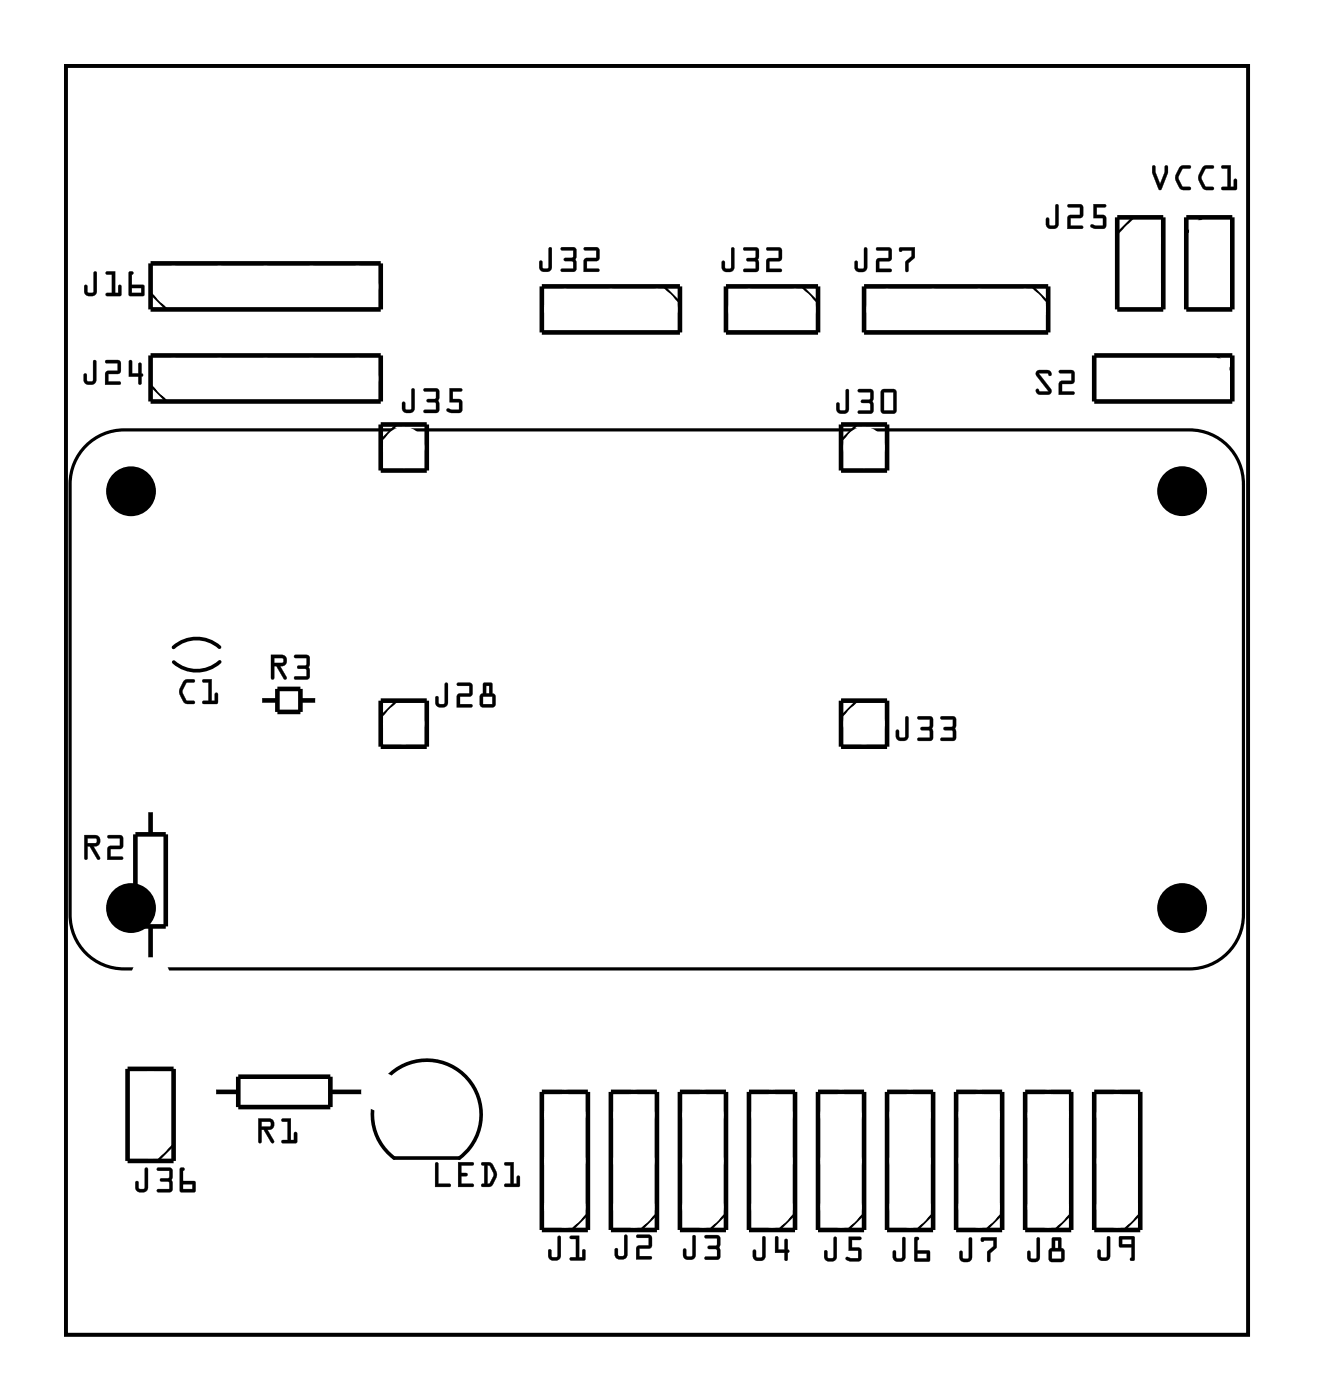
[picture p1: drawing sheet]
<svg xmlns="http://www.w3.org/2000/svg" width="73mm" height="77mm" viewBox="0 0 73 77" stroke-linecap="round" stroke-linejoin="round" font-family="sans-serif">
<path d="M3.6 3.6h65.3v70.1h-65.3zM12.1 35.7a1.91 1.91 0 0 0-2.5 0M12.1 36.5a1.91 1.91 0 0 1-2.5 0M21.6 59.2a3 3 0 0 1 4.3 .4 3 3 0 0 1-.6 4.3h-3.6a3 3 0 0 1-.1-4.7z" fill="none" stroke="#000" stroke-width=".2"/>
<g fill="#000">
<path d="M3.6 3.6h65.3v70.1h-65.3zM3.6 3.6v70.1h65.3v-70.1z"/>
<path d="M5.2 15l.2 .1v1a.37 .37 0 0 1-.4 .3 .37 .37 0 0 1-.4-.3v-.3a.1 .1 0 0 1 .1-.1 .1 .1 0 0 1 .1 .1l.1 .3h.2zM5.2 15v1.1h-.4l-.1-.4v.1v.3a.35 .35 0 0 0 .3 .2 .35 .35 0 0 0 .3-.2v-1zM5.8 15h.6v1.2h.1v-.4a.1 .1 0 0 1 .1-.1 .1 .1 0 0 1 .1 .1v.5h-.8a.1 .1 0 0 1-.1 0 .1 .1 0 0 1 .1-.1h.3v-1h-.3zM5.9 15v.1h.3v1.1h-.3l-.1 .1h.8v-.6l-.1 .1v.4h-.2l.1-1.2zM7.1 15h.2a.09 .09 0 0 1 .1 .1 .09 .09 0 0 1-.1 .1v.5l.7 .1-.1 .5h-.8zM7.1 15v1.3h.8l.1-.5-.7-.1v-.6h.1zM7.3 15.9v.3h.5v-.3zM7.3 15.9h.5v.3h-.5z"/>
<path d="M5.2 15l.1 .1v1a.36 .36 0 0 1-.3 .2 .36 .36 0 0 1-.4-.2l.1-.3v-.1l.1 .1v.3h.4zM5.9 15h.5v1.2h.1v-.4l.1-.1v.6h-.8l.1-.1h.3v-1l-.3-.1zM7.1 15h.3l-.1 .2v.5l.7 .1-.1 .5h-.8zM7.3 15.9v.3h.5v-.3z"/>
<path d="M30.3 13.7h.2v1a.37 .37 0 0 1-.4 .3 .37 .37 0 0 1-.4-.3v-.2a.1 .1 0 0 1 .1-.1 .1 .1 0 0 1 .1 .1l.1 .3h.2zM30.3 13.7v1.1h-.3l-.2-.4v.3a.35 .35 0 0 0 .3 .3 .35 .35 0 0 0 .3-.3v-1zM31 13.7l.6-.1 .2 .2-.1 .5 .1 .6-.2 .1h-.6a.1 .1 0 0 1-.1-.1 .1 .1 0 0 1 .1-.1h.6v-.4h-.4a.1 .1 0 0 1-.1-.1 .1 .1 0 0 1 .1-.1h.4v-.4h-.6zM31 13.7v.1h.6v.4h-.4l-.1 .1 .1 .1h.4v.4h-.6v.1l.7 .1 .1-.2-.1-.5 .1-.5-.2-.2zM32.2 13.7l.7-.1 .2 .1-.1 .7h-.6v.4h.6a.1 .1 0 0 1 .1 .1 .1 .1 0 0 1-.1 .1h-.8l.1-.7 .6-.1v-.4h-.6zM32.2 13.7l.1 .1h.6v.4l-.6 .1-.1 .7h.8v-.2h-.6v-.4h.6l.1-.6-.2-.2z"/>
<path d="M30.3 13.7h.2v1a.36 .36 0 0 1-.4 .3 .36 .36 0 0 1-.3-.3v-.3h.1l.1 .4h.3zM31 13.7l.6-.1 .2 .1-.1 .6 .1 .5-.1 .2-.8-.1 .1-.1h.6v-.4h-.4l-.1-.1 .1-.1h.4v-.4h-.6zM32.2 13.7l.7-.1 .2 .1-.1 .7h-.6v.4h.6v.2h-.8l.1-.7 .6-.1v-.4h-.6z"/>
<path d="M40.4 13.7h.1v1a.37 .37 0 0 1-.3 .3 .37 .37 0 0 1-.4-.3v-.2a.1 .1 0 0 1 .1-.1 .1 .1 0 0 1 .1 .1v.3h.3zM40.4 13.7l-.1 1.1h-.3l-.1-.4h-.1v.3a.35 .35 0 0 0 .4 .3 .35 .35 0 0 0 .3-.3v-1zM41 13.7l.7-.1 .2 .2-.1 .5 .1 .6-.2 .1h-.6a.1 .1 0 0 1-.1-.1 .1 .1 0 0 1 .1-.1h.6v-.4h-.4a.1 .1 0 0 1-.1-.1 .1 .1 0 0 1 .1-.1h.4v-.4h-.6zM41 13.7l.1 .1h.6v.4l-.5 .1v.1h.5v.4h-.6l-.1 .2h.8l.1-.2-.1-.5 .1-.5-.2-.1zM42.3 13.7l.7-.1 .1 .2v.6h-.6v.4h.6a.1 .1 0 0 1 .1 .1 .1 .1 0 0 1-.1 .1h-.8v-.7l.7-.1v-.4h-.7zM42.3 13.7v.1h.7v.5h-.7v.7h.8v-.2h-.7v-.4h.7v-.6l-.1-.1z"/>
<path d="M40.4 13.7h.1v1a.36 .36 0 0 1-.3 .3 .36 .36 0 0 1-.4-.3v-.3h.1h.1v.4h.3zM41 13.7l.7-.1 .2 .2-.1 .5 .1 .5-.1 .2h-.8l.1-.2h.6v-.4h-.5v-.1v-.1h.5v-.4h-.6zM42.3 13.7l.7-.1 .1 .2v.6h-.6v.4h.6v.2h-.8v-.7l.7-.1v-.4h-.7z"/>
<path d="M47.7 13.7h.2v1a.37 .37 0 0 1-.4 .3 .37 .37 0 0 1-.4-.3v-.2a.1 .1 0 0 1 .1-.1 .1 .1 0 0 1 .1 .1l.1 .3h.2zM47.7 13.7v1.1h-.3l-.2-.4v.3a.35 .35 0 0 0 .3 .3 .35 .35 0 0 0 .3-.3v-1zM48.4 13.7l.6-.1 .2 .2v.6h-.7v.4h.6a.1 .1 0 0 1 .1 .1 .1 .1 0 0 1-.1 .1h-.8l.1-.7 .6-.1v-.4h-.6zM48.4 13.7v.1h.6v.5h-.6l-.1 .7h.9v-.2h-.7v-.4h.7v-.6l-.2-.1zM49.6 13.7l.9-.1v.6l-.4 .3v.4a.1 .1 0 0 1-.1 .1 .1 .1 0 0 1-.1-.1l.1-.5 .3-.3v-.3h-.5l-.1 .1zM49.6 13.7l.1 .2 .6-.1v.3l-.3 .4v.5h.1v-.5l.4-.3v-.6z"/>
<path d="M47.7 13.7h.2v1a.36 .36 0 0 1-.4 .3 .36 .36 0 0 1-.3-.3v-.3h.1l.1 .4h.3zM48.4 13.7l.6-.1 .2 .2v.6h-.7v.4h.7v.2h-.9l.1-.7 .6-.1v-.4h-.6zM49.6 13.7l.9-.1v.6l-.4 .3v.5h-.1v-.5l.3-.4v-.3l-.6 .1z"/>
<path d="M58.3 11.3l.1 .1v1a.37 .37 0 0 1-.3 .2 .37 .37 0 0 1-.4-.2v-.3a.1 .1 0 0 1 .1-.1 .1 .1 0 0 1 .1 .1v.3h.3zM58.3 11.3l-.1 1.1h-.3l-.1-.4-.1 .1v.3a.35 .35 0 0 0 .4 .2 .35 .35 0 0 0 .3-.2v-1zM58.9 11.3h.7l.2 .1-.1 .6h-.6v.5l.6-.1a.1 .1 0 0 1 .1 .1 .1 .1 0 0 1-.1 .1h-.8v-.7h.7v-.5h-.7zM58.9 11.3l.1 .1h.6v.5h-.6l-.1 .7h.8v-.1h-.6v-.5h.6v-.6l-.1-.1zM60.3 11.3h.6a.1 .1 0 0 1 .1 .1 .1 .1 0 0 1-.1 .1l-.4-.1v.5h.5v.6l-.1 .1h-.7a.1 .1 0 0 1 0-.2 .1 .1 0 0 1 .1 0l.6 .1v-.5h-.6zM60.3 11.3v.7h.6v.5l-.6-.1-.1 .1 .2 .1h.5l.1-.1v-.5l-.1-.1h-.4v-.5h.5v-.1z"/>
<path d="M58.3 11.3l.1 .1v1a.36 .36 0 0 1-.3 .2 .36 .36 0 0 1-.4-.2v-.3l.1-.1 .1 .1v.3h.3zM58.9 11.3h.7l.2 .1-.1 .6h-.6v.5h.6v.1h-.8l.1-.7h.6v-.5h-.6zM60.3 11.3h.6l.1 .1h-.1h-.4v.5h.4l.1 .1v.5l-.1 .1h-.4a.15 .15 0 0 1-.3 0 .15 .15 0 0 1 .1-.2l.6 .1v-.5h-.6z"/>
<path d="M63.6 9.1l.2 .1v.3l.2 .7 .3-.7v-.3a.1 .1 0 0 1 .1-.1 .1 .1 0 0 1 .1 .1v.3l-.5 1-.4-1zM63.6 9.2v.3l.3 .9 .2 .1 .3-1v-.3h-.1v.3l-.3 .7-.3-.7v-.3zM65.1 9.2l.5-.1a.1 .1 0 0 1 .1 .1 .1 .1 0 0 1-.1 .1h-.3l-.3 .5 .3 .5h.3a.1 .1 0 0 1 .1 .1 .1 .1 0 0 1-.1 .1h-.4l-.3-.5-.1-.3zM65.1 9.2l-.2 .4a.83 .83 0 0 0 .3 .9h.4l.1-.1v-.1h-.4l-.3-.4v-.2l.3-.4h.4v-.1v-.1h-.4zM66.4 9.2l.5-.1a.1 .1 0 0 1 .1 .1 .1 .1 0 0 1-.1 .1h-.4l-.2 .5 .2 .5h.4a.1 .1 0 0 1 .1 .1 .1 .1 0 0 1-.1 .1h-.5l-.2-.5-.1-.3zM66.4 9.2l-.2 .4a.83 .83 0 0 0 .3 .9h.4l.1-.1-.1-.1h-.4l-.2-.4v-.2l.2-.4h.4l.1-.1-.1-.1h-.3zM67.4 9.1h.5v1.2h.2v-.3a.1 .1 0 0 1 .1-.1 .1 .1 0 0 1 .1 .1l-.1 .5h-.7a.1 .1 0 0 1-.1-.1 .1 .1 0 0 1 .1-.1h.2v-1h-.3zM67.4 9.2v.1h.3v1h-.3v.1l.8 .1v-.6h-.1v.4h-.2v-1.2z"/>
<path d="M63.6 9.2h.1l.1 .3 .2 .7 .3-.7v-.3h.1v.3l-.3 1-.2-.1-.3-.9zM65.1 9.2l.2-.1 .4 .1v.1h-.4l-.3 .5 .3 .5h.4v.1l-.1 .1a.6 .6 0 0 1-.7-.6v-.3zM66.4 9.2l.2-.1 .4 .1-.1 .1h-.4l-.2 .5 .2 .5h.4l.1 .1-.1 .1a.6 .6 0 0 1-.8-.6l.1-.3zM67.4 9.2l.5-.1v1.2h.2v-.4h.1v.6l-.8-.1v-.1h.3v-1h-.3z"/>
<path d="M5.2 19.9l.1 .1v1a.37 .37 0 0 1-.3 .2 .37 .37 0 0 1-.4-.2v-.3a.1 .1 0 0 1 .1-.1 .1 .1 0 0 1 .1 .1v.3h.3zM5.2 19.9l-.1 1.1h-.3l-.1-.4-.1 .1v.3a.35 .35 0 0 0 .4 .2 .35 .35 0 0 0 .3-.2v-1zM5.8 19.9h.7l.2 .1-.1 .6h-.6v.5l.6-.1a.1 .1 0 0 1 .1 .1 .1 .1 0 0 1-.1 .1h-.8v-.7h.7v-.5h-.6zM5.8 19.9l.1 .1h.6v.5h-.6l-.1 .7h.8v-.1h-.6v-.5h.6v-.6l-.1-.1zM7.1 19.9h.2v.7h.3v-.5a.1 .1 0 0 1 .1-.1 .1 .1 0 0 1 .1 .1v.5a.09 .09 0 0 1 .1 .1 .09 .09 0 0 1-.1 .1v.3a.1 .1 0 0 1-.1 .1 .1 .1 0 0 1-.1-.1v-.3h-.5zM7.1 19.9v.9h.5v.4h.2v-.4l.1-.1-.1-.1v-.5h-.2v.5h-.3v-.7z"/>
<path d="M5.2 19.9l.1 .1v1a.36 .36 0 0 1-.3 .2 .36 .36 0 0 1-.4-.2v-.3l.1-.1 .1 .1v.3h.3zM5.8 19.9h.7l.2 .1-.1 .6h-.6v.5h.6v.1h-.8l.1-.7h.6v-.5h-.6zM7.1 19.9h.2v.7h.3v-.5h.2v.5l.1 .1-.1 .1v.4h-.2v-.4h-.5z"/>
<path d="M10.1 37.6l.6-.1a.1 .1 0 0 1 .1 .1 .1 .1 0 0 1-.1 .1h-.4l-.2 .5 .2 .5h.4a.1 .1 0 0 1 .1 .1 .1 .1 0 0 1-.1 .1l-.5-.1-.3-.4v-.3zM10.1 37.6l-.2 .4a.83 .83 0 0 0 .4 .8h.4v-.1h-.4l-.2-.4v-.2l.2-.4 .4-.1v-.1h-.4zM11.2 37.5h.5v1.2h.2l-.1-.4a.1 .1 0 0 1 .1-.1 .1 .1 0 0 1 .1 .1v.5l-.8 .1a.1 .1 0 0 1-.1-.1 .1 .1 0 0 1 .1-.1h.3v-1h-.3zM11.2 37.5v.1l.3 .1v1h-.3v.1h.8v-.6l-.1 .1v.4h-.2v-1.2z"/>
<path d="M10.1 37.6l.2-.1h.5l-.1 .2h-.4l-.2 .5 .2 .5h.4l.1 .1h-.1a.6 .6 0 0 1-.8-.5v-.3zM11.2 37.5h.5v1.2h.2v-.4l.1-.1v.6h-.8v-.1h.3v-1h-.3z"/>
<path d="M14.9 36.1h.7a.32 .32 0 0 1 .2 .4 .32 .32 0 0 1-.3 .3l.3 .6a.1 .1 0 0 1 0 .1 .1 .1 0 0 1-.2 0l-.3-.7h-.2v.6a.1 .1 0 0 1-.1 .1 .1 .1 0 0 1-.1-.1zM15 36.1v1.4l.1-.1v-.6h.2l.4 .7 .1-.1-.4-.6a.31 .31 0 0 0 .4-.3 .31 .31 0 0 0-.2-.4zM15.1 36.3v.3l.5-.1v-.2zM15.1 36.3h.5v.2l-.5 .1zM16.2 36.2l.7-.1 .2 .2-.1 .5 .1 .6-.2 .1h-.6a.1 .1 0 0 1-.1-.1 .1 .1 0 0 1 .1-.1h.6v-.4h-.4a.1 .1 0 0 1-.1-.1 .1 .1 0 0 1 .1-.1h.4v-.4h-.6zM16.3 36.2v.1h.6v.4h-.4l-.1 .1 .1 .1h.4v.4h-.6l-.1 .1 .8 .1 .1-.2-.1-.5 .1-.5-.2-.2z"/>
<path d="M15 36.1h.6a.31 .31 0 0 1 .2 .4 .31 .31 0 0 1-.3 .3l.3 .6-.1 .1-.4-.7h-.2v.6l-.1 .1zM15.1 36.3v.3l.5-.1v-.2zM16.2 36.2l.7-.1 .2 .1-.1 .6 .1 .5-.1 .2-.8-.1 .1-.1h.6v-.4h-.5v-.1v-.1h.5v-.4h-.6z"/>
<path d="M22.7 21.4l.2 .1v1a.37 .37 0 0 1-.4 .3 .37 .37 0 0 1-.3-.3v-.2a.1 .1 0 0 1 .1-.1 .1 .1 0 0 1 .1 .1v.3h.3zM22.7 21.5v1.1h-.3l-.1-.4h-.1v.3a.35 .35 0 0 0 .3 .3 .35 .35 0 0 0 .4-.3v-1zM23.4 21.4h.7l.1 .2v.5v.6l-.1 .1h-.6a.1 .1 0 0 1-.1-.1 .1 .1 0 0 1 .1-.1h.6l-.1-.4h-.4a.1 .1 0 0 1-.1-.1 .1 .1 0 0 1 .1-.1h.4l.1-.4h-.7zM23.4 21.5v.1h.7l-.1 .4h-.4l-.1 .1 .1 .1h.4l.1 .4h-.6l-.1 .1 .7 .1 .1-.2v-.5v-.6l-.1-.1zM24.8 21.4h.6a.1 .1 0 0 1 .1 .1 .1 .1 0 0 1-.1 .1h-.4v.4l.5 .1v.6l-.2 .1-.6-.1a.1 .1 0 0 1-.1-.1 .11 .11 0 0 1 .2-.1l.5 .1v-.4h-.5zM24.8 21.4v.8h.5v.4h-.6v.1l.2 .1h.5l.1-.2v-.5l-.1-.1h-.4v-.4h.4l.1-.1z"/>
<path d="M22.7 21.5h.2v1a.36 .36 0 0 1-.4 .3 .36 .36 0 0 1-.3-.3v-.3h.1h.1v.4h.3zM23.4 21.5l.7-.1 .1 .1v.6v.5l-.1 .2-.7-.1 .1-.1h.6l-.1-.4h-.4l-.1-.1 .1-.1h.4l.1-.4h-.7zM24.8 21.4h.6l.1 .1-.1 .1h-.4v.4h.4l.1 .1v.6l-.2 .1h-.4a.15 .15 0 0 1-.2 0 .16 .16 0 0 1 .1-.3l.5 .1v-.4h-.5z"/>
<path d="M24.6 37.7l.1 .1v1a.37 .37 0 0 1-.3 .3 .37 .37 0 0 1-.4-.3v-.3a.1 .1 0 0 1 .1-.1 .1 .1 0 0 1 .1 .1v.3h.3zM24.6 37.7l-.1 1.1h-.3l-.1-.4-.1 .1v.3a.35 .35 0 0 0 .4 .2 .35 .35 0 0 0 .3-.2v-1zM25.2 37.7h.7l.2 .1-.1 .6h-.6v.5h.6a.1 .1 0 0 1 .1 0 .1 .1 0 0 1-.1 .1h-.8l.1-.7h.6v-.4h-.6zM25.2 37.7l.1 .1h.6v.5h-.6l-.1 .7h.8v-.1h-.6v-.5h.6l.1-.6-.2-.1zM26.7 37.7h.5v.6l.2 .1v.5l-.2 .1h-.5l-.2-.1v-.5l.2-.1zM26.7 37.7v.6l-.2 .1v.5l.2 .1h.5l.1-.1v-.5l-.1-.1v-.6zM26.7 38.4v.5h.5v-.5zM26.6 38.4h.6v.5h-.6zM26.8 37.9v.4h.2v-.4zM26.8 37.8h.2v.5h-.2z"/>
<path d="M24.6 37.7l.1 .1v1a.36 .36 0 0 1-.3 .2 .36 .36 0 0 1-.4-.2v-.3l.1-.1 .1 .1v.3h.3zM25.2 37.7h.7l.2 .1-.1 .6h-.6v.5h.6v.1h-.8l.1-.7h.6v-.4l-.6-.1zM26.7 37.7h.5v.6l.1 .1v.5l-.1 .1h-.5l-.2-.1v-.5l.2-.1zM26.7 38.4v.5h.5v-.5zM26.8 37.9v.4h.2v-.4z"/>
<path d="M46.7 21.5l.2 .1v1a.37 .37 0 0 1-.4 .2 .37 .37 0 0 1-.4-.2v-.3a.1 .1 0 0 1 .1-.1 .1 .1 0 0 1 .1 .1l.1 .3h.2zM46.7 21.5v1.1h-.4l-.1-.4v.1v.3a.35 .35 0 0 0 .3 .2 .35 .35 0 0 0 .3-.2v-1zM47.4 21.5h.6l.2 .1-.1 .5 .1 .6-.2 .1h-.6a.1 .1 0 0 1-.1-.1 .1 .1 0 0 1 .1-.1l.6 .1v-.4l-.4-.1a.1 .1 0 0 1-.1-.1 .1 .1 0 0 1 .1 0l.4-.1v-.4h-.6zM47.4 21.5v.1h.6v.4l-.4 .1h-.1l.1 .1 .4 .1v.4h-.6l-.1 .1h.8l.1-.1-.1-.6 .1-.5-.2-.1zM48.6 21.5h.7l.2 .1v1.1l-.1 .1h-.6l-.2-.1zM48.7 21.5l-.1 1.2 .2 .1h.6l.1-.1-.1-1.1-.1-.1zM48.8 21.6v1.1h.5v-1.1zM48.8 21.6h.5v1.1h-.5z"/>
<path d="M46.7 21.5l.1 .1v1a.36 .36 0 0 1-.3 .2 .36 .36 0 0 1-.4-.2l.1-.3v-.1l.1 .1v.3h.4zM47.4 21.5h.6l.2 .1-.1 .5 .1 .6-.1 .1h-.8l.1-.1h.6v-.4l-.4-.1-.1-.1h.1l.4-.1v-.4h-.6zM48.7 21.5h.6l.2 .1v1.1l-.1 .1h-.6l-.2-.1zM48.8 21.6v1.1h.5v-1.1z"/>
<path d="M57.2 20.5l.7-.1 .1 .3a.13 .13 0 0 1-.1 0 .13 .13 0 0 1-.1-.1h-.5l.7 .9a.21 .21 0 0 1 0 .2 .21 .21 0 0 1-.2 .1h-.5l-.2-.3a.13 .13 0 0 1 .2 0 .13 .13 0 0 1 .1 .1h.4l-.6-.9zM57.2 20.5v.2l.7 .9h-.5l-.2-.1v.1l.2 .2h.5l.1-.3-.7-.9h.5l.1 .1 .1-.1-.2-.2zM58.4 20.4h.7l.2 .1-.1 .6-.6 .1v.4h.6a.1 .1 0 0 1 .1 .1 .1 .1 0 0 1-.1 .1h-.8l.1-.7 .6-.1v-.4h-.6zM58.5 20.5v.1h.6v.4l-.6 .1-.1 .7h.8v-.2h-.6v-.4l.6-.1 .1-.6-.2-.1z"/>
<path d="M57.2 20.5l.6-.1 .2 .2-.1 .1-.1-.1h-.5l.7 .9-.1 .3h-.5l-.2-.2v-.1l.2 .1h.4l-.6-.9zM58.5 20.4h.6l.2 .1-.1 .6-.6 .1v.4h.6v.2h-.8l.1-.7 .6-.1v-.4h-.6z"/>
<path d="M4.6 46.1h.7a.32 .32 0 0 1 .2 .3 .32 .32 0 0 1-.3 .3l.3 .6a.1 .1 0 0 1 0 .1 .1 .1 0 0 1-.1 0l-.4-.7h-.2v.7a.1 .1 0 0 1-.1 .1 .1 .1 0 0 1-.1-.1zM4.7 46.1v1.3h.1v-.7h.2l.4 .7h.1l-.4-.7a.31 .31 0 0 0 .4-.2 .31 .31 0 0 0-.2-.4zM4.8 46.3v.2h.5v-.2zM4.8 46.3h.5v.2h-.5zM5.9 46.1h.7l.2 .1-.1 .6-.6 .1v.4h.6a.1 .1 0 0 1 .1 .1 .1 .1 0 0 1-.1 .1h-.8l.1-.8h.6v-.4h-.6zM6 46.1v.1l.6 .1v.4h-.6l-.1 .7h.8v-.1h-.6v-.5h.6l.1-.6-.2-.1z"/>
<path d="M4.7 46.1h.6a.31 .31 0 0 1 .2 .3 .31 .31 0 0 1-.3 .3l.3 .7h-.1l-.4-.7h-.2v.7h-.1zM4.8 46.3v.2h.5v-.2zM6 46.1h.6l.2 .1-.1 .6-.6 .1v.4h.6v.1h-.8l.1-.7h.6v-.4h-.6z"/>
<path d="M50 39.5l.1 .1v1a.37 .37 0 0 1-.3 .3 .37 .37 0 0 1-.4-.3v-.2a.1 .1 0 0 1 .1-.1 .1 .1 0 0 1 .1 .1v.3h.3zM50 39.6v1.1h-.4l-.1-.4h-.1v.3a.35 .35 0 0 0 .4 .3 .35 .35 0 0 0 .3-.3v-1zM50.6 39.5h.7l.2 .2-.1 .5 .1 .6-.2 .1h-.6a.1 .1 0 0 1-.1-.1 .1 .1 0 0 1 .1-.1h.6v-.4h-.4a.1 .1 0 0 1-.1-.1 .1 .1 0 0 1 .1-.1h.4v-.4h-.6zM50.6 39.6l.1 .1h.6v.4h-.5v.1v.1h.5v.4h-.6l-.1 .1 .8 .1 .1-.2-.1-.5 .1-.6-.2-.1zM51.9 39.5h.7l.2 .2-.1 .5 .1 .6-.2 .1h-.6a.1 .1 0 0 1-.1-.1 .1 .1 0 0 1 .1-.1h.6l-.1-.4h-.4a.1 .1 0 0 1 0-.1 .1 .1 0 0 1 0-.1h.4l.1-.4h-.7zM51.9 39.6v.1h.7v.4h-.5v.1v.1h.5v.4h-.6l-.1 .1 .7 .1 .1-.2v-.5v-.6l-.1-.1z"/>
<path d="M50 39.6h.1v1a.36 .36 0 0 1-.3 .3 .36 .36 0 0 1-.4-.3v-.3h.1h.1v.4h.3zM50.6 39.6l.7-.1 .2 .1-.1 .6 .1 .5-.1 .2-.8-.1 .1-.1h.6v-.4h-.5v-.1v-.1h.5v-.4h-.6zM51.9 39.6l.7-.1 .1 .1v.6l.1 .5-.2 .2-.7-.1 .1-.1h.6v-.4h-.5v-.1v-.1h.5v-.4h-.7z"/>
<path d="M8 64.5h.2v1a.37 .37 0 0 1-.4 .3 .37 .37 0 0 1-.3-.3v-.2a.1 .1 0 0 1 .1-.1 .1 .1 0 0 1 .1 .1v.3h.3zM8 64.5v1.1h-.3l-.1-.4h-.1v.3a.35 .35 0 0 0 .3 .3 .35 .35 0 0 0 .4-.3v-1zM8.7 64.5l.6-.1 .2 .2v.5v.6l-.2 .1h-.6a.1 .1 0 0 1-.1-.1 .1 .1 0 0 1 .1-.1h.6v-.4h-.4a.1 .1 0 0 1-.1-.1 .1 .1 0 0 1 .1-.1h.4v-.4h-.6zM8.7 64.5v.1h.7l-.1 .4h-.4l-.1 .1 .1 .1h.4l.1 .4h-.7v.1l.7 .1 .1-.2-.1-.5 .1-.6-.2-.1zM9.9 64.5l.2-.1a.09 .09 0 0 1 .1 .1 .09 .09 0 0 1-.1 .1v.6h.7l-.1 .6-.8-.1zM10 64.5l-.1 1.2 .8 .1 .1-.6h-.7v-.6l.1-.1zM10.1 65.4v.2h.5v-.2zM10.1 65.3h.5v.3h-.5z"/>
<path d="M8 64.5h.2v1a.36 .36 0 0 1-.4 .3 .36 .36 0 0 1-.3-.3v-.3h.1l.1 .4h.3zM8.7 64.5l.6-.1 .2 .1v.6v.5l-.1 .2-.7-.1v-.1h.6v-.4h-.4l-.1-.1 .1-.1h.4v-.4h-.6zM9.9 64.5h.3l-.1 .1v.6h.7l-.1 .6-.8-.1zM10.1 65.4v.2h.5v-.2z"/>
<path d="M14.2 61.7h.7a.32 .32 0 0 1 .2 .4 .32 .32 0 0 1-.3 .2l.3 .7a.1 .1 0 0 1 0 .1 .1 .1 0 0 1-.1-.1l-.4-.7h-.2v.7a.1 .1 0 0 1-.1 .1 .1 .1 0 0 1-.1-.1zM14.3 61.7v1.4l.1-.1v-.7h.2l.4 .7h.1l-.4-.7a.31 .31 0 0 0 .4-.2 .31 .31 0 0 0-.2-.4zM14.4 61.9v.3l.5-.1v-.2zM14.4 61.9h.5l.1 .2-.6 .1zM15.5 61.7h.6l-.1 1.2h.2v-.3a.1 .1 0 0 1 .1-.1 .1 .1 0 0 1 .1 .1v.5h-.8a.1 .1 0 0 1-.1-.1 .1 .1 0 0 1 .1-.1h.3v-1h-.3zM15.6 61.8v.1h.3v1h-.3l-.1 .1 .8 .1v-.6h-.1v.4h-.2v-1.2z"/>
<path d="M14.3 61.7h.6a.31 .31 0 0 1 .2 .4 .31 .31 0 0 1-.3 .2l.3 .7-.1 .1-.4-.8h-.2v.7l-.1 .1zM14.4 61.9v.3l.5-.1v-.2zM15.6 61.8l.4-.1v1.2h.2v-.4h.1v.6l-.8-.1 .1-.1h.3v-1h-.3z"/>
<path d="M24 64.2h.2v1.1h.6a.1 .1 0 0 1 .1 .1 .1 .1 0 0 1-.1 .1h-.8zM24 64.2v1.3h.8v-.2h-.6v-1.1zM25.3 64.1h.8a.1 .1 0 0 1 .1 .1 .1 .1 0 0 1-.1 .1h-.6v.4h.2a.1 .1 0 0 1 .1 .1 .1 .1 0 0 1-.1 .1h-.2v.4h.6a.1 .1 0 0 1 .1 .1 .1 .1 0 0 1-.1 .1h-.8zM25.3 64.1v1.4h.8v-.2h-.7v-.4h.3l.1-.1-.1-.1h-.3v-.4h.7v-.1zM26.6 64.2h.5l.3 .6-.2 .6-.6 .1a.1 .1 0 0 1-.1-.1 .1 .1 0 0 1 .1-.1h.1v-1h-.1zM26.6 64.2v.1h.1v1h-.1v.1l.4 .1 .4-.5v-.4l-.3-.4zM26.9 64.3v1h.1l.2-.5-.2-.4zM26.9 64.3l.1 .1 .3 .4-.3 .5h-.1zM27.8 64.2l.6-.1-.1 1.2h.2v-.3a.1 .1 0 0 1 .1-.1 .1 .1 0 0 1 .1 .1v.5h-.8a.1 .1 0 0 1-.1-.1 .1 .1 0 0 1 .1-.1h.3v-1h-.3zM27.9 64.2v.1h.3v1h-.3l-.1 .1 .8 .1v-.6h-.1v.4h-.2v-1.2z"/>
<path d="M24 64.2h.2v1.1h.6v.2h-.8zM25.3 64.1l.8 .1v.1h-.6v.4h.2l.1 .1-.1 .1h-.2v.4h.6v.2h-.8zM26.6 64.2h.5a.8 .8 0 0 1 .1 1.2l-.2 .1-.4-.1 .1-.1v-1h-.1zM26.9 64.3v1h.1l.2-.5-.2-.4zM27.8 64.2l.5-.1v1.2h.2v-.4h.1v.6l-.8-.1 .1-.1h.3v-1h-.3z"/>
<path d="M30.8 68.2l.2 .1v1a.37 .37 0 0 1-.4 .3 .37 .37 0 0 1-.4-.3v-.3a.1 .1 0 0 1 .1-.1 .1 .1 0 0 1 .1 .1l.1 .4h.2zM30.8 68.2v1.1l-.4 .1-.1-.5v.1v.3a.35 .35 0 0 0 .3 .3 .35 .35 0 0 0 .3-.3v-1zM31.5 68.2h.5v1.2h.1v-.4a.1 .1 0 0 1 .1-.1 .1 .1 0 0 1 .1 .1v.5l-.8 .1a.1 .1 0 0 1-.1-.1 .1 .1 0 0 1 .1-.1h.3v-1h-.3zM31.5 68.2v.2h.3v1h-.3l-.1 .1h.8v-.5h-.1v.4h-.2l.1-1.2z"/>
<path d="M30.8 68.2l.1 .1v1a.36 .36 0 0 1-.3 .3 .36 .36 0 0 1-.4-.3l.1-.3v-.1l.1 .1 .1 .4 .3-.1zM31.5 68.2h.5v1.2h.1v-.4l.1-.1v.7l-.8-.1 .1-.1h.3v-1h-.3z"/>
<path d="M34.5 68.2h.1v1a.37 .37 0 0 1-.3 .3 .37 .37 0 0 1-.4-.3v-.2a.1 .1 0 0 1 .1-.1 .1 .1 0 0 1 .1 .1v.3h.3zM34.5 68.2l-.1 1.1h-.3l-.1-.4h-.1v.3a.35 .35 0 0 0 .4 .3 .35 .35 0 0 0 .3-.3v-1zM35.1 68.2l.7-.1 .2 .1-.1 .7h-.6v.4h.6a.1 .1 0 0 1 .1 .1 .1 .1 0 0 1-.1 .1h-.8l.1-.7 .6-.1v-.4h-.6zM35.1 68.2l.1 .1h.6v.4l-.6 .1-.1 .7h.8v-.2h-.6v-.4l.6-.1 .1-.6-.2-.1z"/>
<path d="M34.5 68.2h.1v1a.36 .36 0 0 1-.3 .3 .36 .36 0 0 1-.4-.3v-.3h.1h.1v.4h.3zM35.1 68.2l.7-.1 .2 .1-.1 .7h-.6v.4h.6v.2h-.8l.1-.7 .6-.1v-.4h-.6z"/>
<path d="M38.2 68.2h.2v1.1a.37 .37 0 0 1-.4 .2 .37 .37 0 0 1-.3-.2v-.3a.1 .1 0 0 1 .1-.1 .1 .1 0 0 1 .1 .1v.3h.3zM38.2 68.2v1.1h-.3l-.1-.4-.1 .1v.3a.35 .35 0 0 0 .3 .2 .35 .35 0 0 0 .4-.2v-1.1zM38.9 68.2l.7-.1 .2 .2-.1 .5v.6l-.1 .1h-.6a.1 .1 0 0 1-.1-.1 .1 .1 0 0 1 .1-.1h.6l-.1-.3-.4-.1a.1 .1 0 0 1-.1-.1 .1 .1 0 0 1 .1-.1h.4l.1-.4h-.7zM38.9 68.2v.1h.7l-.1 .4-.4 .1v.1h.4l.1 .5h-.6l-.1 .1h.7l.1-.2v-.5v-.5l-.1-.1z"/>
<path d="M38.2 68.2h.2v1.1a.36 .36 0 0 1-.4 .2 .36 .36 0 0 1-.3-.2v-.3l.1-.1 .1 .1v.3h.3zM38.9 68.2h.7l.1 .1v.5v.5l-.1 .2h-.7l.1-.2h.6l-.1-.3-.4-.1-.1-.1h.1l.4-.1 .1-.4h-.7z"/>
<path d="M42.1 68.2l.1 .1v1a.37 .37 0 0 1-.3 .3 .37 .37 0 0 1-.4-.3v-.3a.1 .1 0 0 1 .1-.1 .1 .1 0 0 1 .1 .1l.1 .4h.2zM42.1 68.3v1.1h-.4l-.1-.4v.3a.35 .35 0 0 0 .3 .3 .35 .35 0 0 0 .3-.3v-1zM42.8 68.2l.1 .1v.7h.4v-.5a.1 .1 0 0 1 .1-.1 .1 .1 0 0 1 .1 .1v.4a.09 .09 0 0 1 .1 .1 .09 .09 0 0 1-.1 .1v.4a.1 .1 0 0 1-.1 .1 .1 .1 0 0 1-.1-.1v-.4h-.5zM42.8 68.3v.8h.5v.4l.1 .1 .1-.5v-.1v-.6h-.2v.6h-.4v-.7z"/>
<path d="M42.1 68.2l.1 .1v1a.36 .36 0 0 1-.3 .3 .36 .36 0 0 1-.4-.3v-.3h.1h.1v.4l.4-.1zM42.8 68.2l.1 .1v.7h.4v-.6h.2v.6h.1l-.1 .1-.1 .5-.1-.1v-.4h-.5z"/>
<path d="M46 68.3h.2v1a.37 .37 0 0 1-.4 .3 .37 .37 0 0 1-.3-.3v-.2a.1 .1 0 0 1 .1-.1 .1 .1 0 0 1 .1 .1v.3h.3zM46 68.3v1.1h-.3l-.1-.4h-.1v.3a.35 .35 0 0 0 .3 .3 .35 .35 0 0 0 .4-.3v-1zM46.8 68.2h.6a.1 .1 0 0 1 .1 .1 .1 .1 0 0 1-.1 .1h-.4v.4l.5 .1v.6l-.1 .1-.7-.1a.1 .1 0 0 1 0-.1 .1 .1 0 0 1 .1 0h.6v-.4h-.6zM46.8 68.3v.7h.6v.4h-.7v.1l.2 .1h.5l.1-.2v-.4l-.1-.1h-.4v-.5h.5v-.1z"/>
<path d="M46 68.3h.2v1a.36 .36 0 0 1-.4 .3 .36 .36 0 0 1-.3-.3v-.3h.1l.1 .4h.3zM46.8 68.3h.6h.1l-.1 .1h-.4v.4l.4 .1 .1 .1v.5l-.1 .1h-.4a.15 .15 0 0 1-.3 0 .15 .15 0 0 1 .1-.2h.6v-.4h-.6z"/>
<path d="M49.8 68.3h.2v1.1a.37 .37 0 0 1-.4 .2 .37 .37 0 0 1-.3-.2v-.3a.1 .1 0 0 1 .1-.1 .1 .1 0 0 1 .1 .1v.3h.3zM49.8 68.3v1.1h-.3l-.1-.4-.1 .1v.3a.35 .35 0 0 0 .3 .2 .35 .35 0 0 0 .4-.2v-1.1zM50.5 68.3h.1a.09 .09 0 0 1 .1 0 .09 .09 0 0 1-.1 .1v.6l.7 .1v.5h-.9zM50.5 68.3v1.3h.8v-.5l-.7-.1v-.6l.1-.1zM50.6 69.2v.2h.5v-.2zM50.6 69.2h.6v.3h-.6z"/>
<path d="M49.8 68.3h.2v1.1a.36 .36 0 0 1-.4 .2 .36 .36 0 0 1-.3-.2v-.3l.1-.1v.1l.1 .3h.3zM50.5 68.3h.2l-.1 .1v.6l.7 .1v.5h-.8zM50.6 69.2v.2h.5v-.2z"/>
<path d="M53.5 68.3l.1 .1v1a.37 .37 0 0 1-.3 .3 .37 .37 0 0 1-.4-.3v-.3a.1 .1 0 0 1 .1-.1 .1 .1 0 0 1 .1 .1v.3h.3zM53.5 68.3v1.1h-.4l-.1-.4v.1l-.1 .3a.35 .35 0 0 0 .4 .2 .35 .35 0 0 0 .3-.2v-1zM54.1 68.3h.9v.6l-.4 .3 .1 .4a.1 .1 0 0 1-.1 .1 .1 .1 0 0 1-.1-.1v-.5l.3-.3v-.3h-.5h-.1zM54.2 68.3v.2h.6v.3l-.3 .3v.5h.1v-.5l.4-.3v-.5z"/>
<path d="M53.5 68.3l.1 .1v1a.36 .36 0 0 1-.3 .3 .36 .36 0 0 1-.4-.3v-.3l.1-.1 .1 .1v.3h.4zM54.1 68.3h.9v.6l-.4 .3v.4h-.1v-.5l.3-.3v-.3h-.6z"/>
<path d="M57.2 68.3l.2 .1v1a.37 .37 0 0 1-.4 .3 .37 .37 0 0 1-.3-.3v-.3a.1 .1 0 0 1 .1-.1 .1 .1 0 0 1 .1 .1v.3h.3zM57.2 68.3v1.1h-.3l-.1-.4-.1 .1v.3a.35 .35 0 0 0 .3 .2 .35 .35 0 0 0 .4-.2v-1zM58.1 68.3h.5v.6l.1 .2v.4l-.1 .1-.6 .1-.1-.2v-.4l.1-.2zM58.1 68.3v.6l-.2 .2v.4l.1 .1h.6l.1-.1v-.4l-.1-.2-.1-.6zM58 69.1v.4h.6v-.4zM58 69h.6v.5h-.6zM58.2 68.5v.4h.2v-.4zM58.2 68.5h.2v.4h-.2z"/>
<path d="M57.2 68.3l.2 .1v1a.36 .36 0 0 1-.4 .3 .36 .36 0 0 1-.3-.3v-.3l.1-.1 .1 .1v.3h.3zM58.1 68.3h.5v.6l.1 .2v.4l-.1 .1h-.6l-.1-.1v-.4l.1-.2zM58 69.1v.4h.6v-.4zM58.2 68.5v.4h.2v-.4z"/>
<path d="M61.1 68.2l.2 .1v1a.37 .37 0 0 1-.4 .3 .37 .37 0 0 1-.3-.3v-.3a.1 .1 0 0 1 0-.1 .1 .1 0 0 1 .1 .1l.1 .4h.2zM61.1 68.2v1.2h-.3l-.2-.4v.3a.35 .35 0 0 0 .3 .3 .35 .35 0 0 0 .3-.3v-1zM61.8 68.2l.8 .1v1.2l-.2 .1a.09 .09 0 0 1-.1-.1 .09 .09 0 0 1 .1-.1v-.6h-.7zM61.8 68.2v.6h.6v.6v.1l.2 .1v-1.3zM61.9 68.4v.3h.5v-.3zM61.9 68.4h.5v.3h-.5z"/>
<path d="M61.1 68.2l.2 .1v1a.36 .36 0 0 1-.4 .3 .36 .36 0 0 1-.3-.3v-.3h.1l.1 .4 .3-.1zM61.8 68.2l.8 .1v1.3l-.2-.1v-.1v-.6h-.6zM61.9 68.4v.3h.5v-.3z"/>
</g>
<path d="M5 24.4l.5-.4 .7-.2 .7-.1h58.7a2.97 2.97 0 0 1 3 3v23.8a2.99 2.99 0 0 1-3 3h-58.7a2.97 2.97 0 0 1-3-3v-23.8a2.99 2.99 0 0 1 1.1-2.3z" fill="none" stroke="#000" stroke-width=".18"/>
<g fill="#000">
<circle cx="7.2" cy="27.1" r="1.37"/>
<circle cx="65.2" cy="27.1" r="1.38"/>
<circle cx="7.2" cy="50.1" r="1.38"/>
<circle cx="65.2" cy="50.1" r="1.38"/>
</g>
<g fill="none" stroke="#000" stroke-width=".25">
<path d="M8.3 14.5h12.7v2.6h-12.7zM8.3 19.6h12.7v2.6h-12.7zM29.9 15.8h7.6v2.5h-7.6zM40.1 15.8h5v2.5h-5zM47.7 15.8h10.1v2.5h-10.1zM60.4 19.6h7.6v2.6h-7.6zM61.6 12h2.6v5.1h-2.6zM65.5 12h2.5v5.1h-2.5zM14.3 38.7h1M15.3 38h1.3v1.3h-1.3zM16.6 38.7h.9M21 23.4h2.5v2.6h-2.5z"/>
<path d="M21 38.7h2.5v2.5h-2.5zM46.4 23.4h2.5v2.6h-2.5zM46.4 38.7h2.5v2.5h-2.5zM7 59h2.6v5.1h-2.6zM7.5 46h1.6v5.1h-1.6zM8.3 44.7v1.3M8.3 51.1v1.9M13.1 59.4h5.1v1.7h-5.1zM11.8 60.3h1.3M18.2 60.3h1.9M29.9 60.3h2.5v7.6h-2.5zM33.7 60.3h2.5v7.6h-2.5z"/>
<path d="M37.5 60.3h2.6v7.6h-2.6zM41.3 60.3h2.6v7.6h-2.6zM45.1 60.3h2.6v7.6h-2.6zM48.9 60.3h2.6v7.6h-2.6zM52.8 60.3h2.5v7.6h-2.5zM56.6 60.3h2.5v7.6h-2.5zM60.4 60.3h2.5v7.6h-2.5z"/>
</g>
<g fill="none" stroke="#000" stroke-width=".13">
<path d="M8.3 16.2l.9 .9M36.6 15.8l.9 .9M44.3 15.8l.8 .9M57 15.8l.8 .9M62.5 12l-.9 .9M66.3 12l-.8 .9M67.1 19.6l.9 .9M8.3 21.3l.9 .9M21.9 38.7l-.9 .9M21.9 23.4l-.9 .9M47.3 23.4l-.9 .9M47.3 38.7l-.9 .9"/>
<path d="M9.6 63.2l-.9 .9M32.4 67l-.8 .9M36.2 67l-.8 .9M40.1 67l-.9 .9M43.9 67l-.9 .9M47.7 67l-.9 .9M51.5 67l-.9 .9M55.3 67l-.9 .9M59.1 67l-.9 .9M62.9 67l-.9 .9"/>
</g>
<circle cx="7" cy="70.4" r="1.3" fill="#fff"/>
<circle cx="7" cy="70.4" r="1.3" fill="none" stroke="#fff" stroke-width=".25"/>
<circle cx="7" cy="6.9" r="1.3" fill="#fff"/>
<circle cx="7" cy="6.9" r="1.3" fill="none" stroke="#fff" stroke-width=".25"/>
<circle cx="65.5" cy="70.4" r="1.3" fill="#fff"/>
<circle cx="65.5" cy="70.4" r="1.3" fill="none" stroke="#fff" stroke-width=".25"/>
<circle cx="65.5" cy="6.9" r="1.3" fill="#fff"/>
<circle cx="65.5" cy="6.9" r="1.3" fill="none" stroke="#fff" stroke-width=".25"/>
<circle cx="60.4" cy="48.8" r=".74" fill="#fff"/>
<circle cx="60.4" cy="48.8" r=".74" fill="none" stroke="#fff" stroke-width=".75" stroke-linecap="butt"/>
<circle cx="57.8" cy="48.8" r=".74" fill="#fff"/>
<circle cx="57.8" cy="48.8" r=".74" fill="none" stroke="#fff" stroke-width=".75" stroke-linecap="butt"/>
<circle cx="55.3" cy="48.8" r=".74" fill="#fff"/>
<circle cx="55.3" cy="48.8" r=".74" fill="none" stroke="#fff" stroke-width=".75" stroke-linecap="butt"/>
<circle cx="52.8" cy="48.8" r=".74" fill="#fff"/>
<circle cx="52.8" cy="48.8" r=".74" fill="none" stroke="#fff" stroke-width=".75" stroke-linecap="butt"/>
<circle cx="50.2" cy="48.8" r=".74" fill="#fff"/>
<circle cx="50.2" cy="48.8" r=".74" fill="none" stroke="#fff" stroke-width=".75" stroke-linecap="butt"/>
<circle cx="47.7" cy="48.8" r=".74" fill="#fff"/>
<circle cx="47.7" cy="48.8" r=".74" fill="none" stroke="#fff" stroke-width=".75" stroke-linecap="butt"/>
<circle cx="45.1" cy="48.8" r=".74" fill="#fff"/>
<circle cx="45.1" cy="48.8" r=".74" fill="none" stroke="#fff" stroke-width=".75" stroke-linecap="butt"/>
<circle cx="42.6" cy="48.8" r=".74" fill="#fff"/>
<circle cx="42.6" cy="48.8" r=".74" fill="none" stroke="#fff" stroke-width=".75" stroke-linecap="butt"/>
<circle cx="40.1" cy="48.8" r=".74" fill="#fff"/>
<circle cx="40.1" cy="48.8" r=".74" fill="none" stroke="#fff" stroke-width=".75" stroke-linecap="butt"/>
<circle cx="37.5" cy="48.8" r=".74" fill="#fff"/>
<circle cx="37.5" cy="48.8" r=".74" fill="none" stroke="#fff" stroke-width=".75" stroke-linecap="butt"/>
<circle cx="35" cy="48.8" r=".74" fill="#fff"/>
<circle cx="35" cy="48.8" r=".74" fill="none" stroke="#fff" stroke-width=".75" stroke-linecap="butt"/>
<circle cx="32.4" cy="48.8" r=".74" fill="#fff"/>
<circle cx="32.4" cy="48.8" r=".74" fill="none" stroke="#fff" stroke-width=".75" stroke-linecap="butt"/>
<circle cx="29.9" cy="48.8" r=".74" fill="#fff"/>
<circle cx="29.9" cy="48.8" r=".74" fill="none" stroke="#fff" stroke-width=".75" stroke-linecap="butt"/>
<circle cx="27.4" cy="48.8" r=".74" fill="#fff"/>
<circle cx="27.4" cy="48.8" r=".74" fill="none" stroke="#fff" stroke-width=".75" stroke-linecap="butt"/>
<circle cx="24.8" cy="48.8" r=".74" fill="#fff"/>
<circle cx="24.8" cy="48.8" r=".74" fill="none" stroke="#fff" stroke-width=".75" stroke-linecap="butt"/>
<circle cx="22.3" cy="48.8" r=".74" fill="#fff"/>
<circle cx="22.3" cy="48.8" r=".74" fill="none" stroke="#fff" stroke-width=".75" stroke-linecap="butt"/>
<circle cx="19.8" cy="48.8" r=".74" fill="#fff"/>
<circle cx="19.8" cy="48.8" r=".74" fill="none" stroke="#fff" stroke-width=".75" stroke-linecap="butt"/>
<circle cx="17.2" cy="48.8" r=".74" fill="#fff"/>
<circle cx="17.2" cy="48.8" r=".74" fill="none" stroke="#fff" stroke-width=".75" stroke-linecap="butt"/>
<circle cx="14.7" cy="48.8" r=".74" fill="#fff"/>
<circle cx="14.7" cy="48.8" r=".74" fill="none" stroke="#fff" stroke-width=".75" stroke-linecap="butt"/>
<circle cx="12.1" cy="48.8" r=".74" fill="#fff"/>
<circle cx="12.1" cy="48.8" r=".74" fill="none" stroke="#fff" stroke-width=".75" stroke-linecap="butt"/>
<circle cx="12.1" cy="51.4" r=".74" fill="#fff"/>
<circle cx="12.1" cy="51.4" r=".74" fill="none" stroke="#fff" stroke-width=".75" stroke-linecap="butt"/>
<circle cx="14.7" cy="51.4" r=".74" fill="#fff"/>
<circle cx="14.7" cy="51.4" r=".74" fill="none" stroke="#fff" stroke-width=".75" stroke-linecap="butt"/>
<circle cx="17.2" cy="51.4" r=".74" fill="#fff"/>
<circle cx="17.2" cy="51.4" r=".74" fill="none" stroke="#fff" stroke-width=".75" stroke-linecap="butt"/>
<circle cx="19.8" cy="51.4" r=".74" fill="#fff"/>
<circle cx="19.8" cy="51.4" r=".74" fill="none" stroke="#fff" stroke-width=".75" stroke-linecap="butt"/>
<circle cx="22.3" cy="51.4" r=".74" fill="#fff"/>
<circle cx="22.3" cy="51.4" r=".74" fill="none" stroke="#fff" stroke-width=".75" stroke-linecap="butt"/>
<circle cx="24.8" cy="51.4" r=".74" fill="#fff"/>
<circle cx="24.8" cy="51.4" r=".74" fill="none" stroke="#fff" stroke-width=".75" stroke-linecap="butt"/>
<circle cx="27.4" cy="51.4" r=".74" fill="#fff"/>
<circle cx="27.4" cy="51.4" r=".74" fill="none" stroke="#fff" stroke-width=".75" stroke-linecap="butt"/>
<circle cx="29.9" cy="51.4" r=".74" fill="#fff"/>
<circle cx="29.9" cy="51.4" r=".74" fill="none" stroke="#fff" stroke-width=".75" stroke-linecap="butt"/>
<circle cx="32.4" cy="51.4" r=".74" fill="#fff"/>
<circle cx="32.4" cy="51.4" r=".74" fill="none" stroke="#fff" stroke-width=".75" stroke-linecap="butt"/>
<circle cx="35" cy="51.4" r=".74" fill="#fff"/>
<circle cx="35" cy="51.4" r=".74" fill="none" stroke="#fff" stroke-width=".75" stroke-linecap="butt"/>
<circle cx="37.5" cy="51.4" r=".74" fill="#fff"/>
<circle cx="37.5" cy="51.4" r=".74" fill="none" stroke="#fff" stroke-width=".75" stroke-linecap="butt"/>
<circle cx="40.1" cy="51.4" r=".74" fill="#fff"/>
<circle cx="40.1" cy="51.4" r=".74" fill="none" stroke="#fff" stroke-width=".75" stroke-linecap="butt"/>
<circle cx="42.6" cy="51.4" r=".74" fill="#fff"/>
<circle cx="42.6" cy="51.4" r=".74" fill="none" stroke="#fff" stroke-width=".75" stroke-linecap="butt"/>
<circle cx="45.1" cy="51.4" r=".74" fill="#fff"/>
<circle cx="45.1" cy="51.4" r=".74" fill="none" stroke="#fff" stroke-width=".75" stroke-linecap="butt"/>
<circle cx="47.7" cy="51.4" r=".74" fill="#fff"/>
<circle cx="47.7" cy="51.4" r=".74" fill="none" stroke="#fff" stroke-width=".75" stroke-linecap="butt"/>
<circle cx="50.2" cy="51.4" r=".74" fill="#fff"/>
<circle cx="50.2" cy="51.4" r=".74" fill="none" stroke="#fff" stroke-width=".75" stroke-linecap="butt"/>
<circle cx="52.8" cy="51.4" r=".74" fill="#fff"/>
<circle cx="52.8" cy="51.4" r=".74" fill="none" stroke="#fff" stroke-width=".75" stroke-linecap="butt"/>
<circle cx="55.3" cy="51.4" r=".74" fill="#fff"/>
<circle cx="55.3" cy="51.4" r=".74" fill="none" stroke="#fff" stroke-width=".75" stroke-linecap="butt"/>
<circle cx="57.8" cy="51.4" r=".74" fill="#fff"/>
<circle cx="57.8" cy="51.4" r=".74" fill="none" stroke="#fff" stroke-width=".75" stroke-linecap="butt"/>
<circle cx="60.4" cy="51.4" r=".74" fill="#fff"/>
<circle cx="60.4" cy="51.4" r=".74" fill="none" stroke="#fff" stroke-width=".75" stroke-linecap="butt"/>
<circle cx="42.6" cy="56.4" r=".75" fill="#fff"/>
<circle cx="42.6" cy="56.4" r=".75" fill="none" stroke="#fff" stroke-width=".75" stroke-linecap="butt"/>
<circle cx="40.1" cy="43.7" r=".75" fill="#fff"/>
<circle cx="40.1" cy="43.7" r=".75" fill="none" stroke="#fff" stroke-width=".75" stroke-linecap="butt"/>
<circle cx="45.1" cy="43.7" r=".75" fill="#fff"/>
<circle cx="45.1" cy="43.7" r=".75" fill="none" stroke="#fff" stroke-width=".75" stroke-linecap="butt"/>
<circle cx="47.7" cy="43.7" r=".75" fill="#fff"/>
<circle cx="47.7" cy="43.7" r=".75" fill="none" stroke="#fff" stroke-width=".75" stroke-linecap="butt"/>
<circle cx="60.4" cy="43.7" r=".75" fill="#fff"/>
<circle cx="60.4" cy="43.7" r=".75" fill="none" stroke="#fff" stroke-width=".75" stroke-linecap="butt"/>
<circle cx="57.8" cy="43.7" r=".75" fill="#fff"/>
<circle cx="57.8" cy="43.7" r=".75" fill="none" stroke="#fff" stroke-width=".75" stroke-linecap="butt"/>
<circle cx="55.3" cy="43.7" r=".75" fill="#fff"/>
<circle cx="55.3" cy="43.7" r=".75" fill="none" stroke="#fff" stroke-width=".75" stroke-linecap="butt"/>
<circle cx="52.8" cy="43.7" r=".75" fill="#fff"/>
<circle cx="52.8" cy="43.7" r=".75" fill="none" stroke="#fff" stroke-width=".75" stroke-linecap="butt"/>
<circle cx="57.8" cy="56.4" r=".75" fill="#fff"/>
<circle cx="57.8" cy="56.4" r=".75" fill="none" stroke="#fff" stroke-width=".75" stroke-linecap="butt"/>
<circle cx="55.3" cy="56.4" r=".75" fill="#fff"/>
<circle cx="55.3" cy="56.4" r=".75" fill="none" stroke="#fff" stroke-width=".75" stroke-linecap="butt"/>
<circle cx="50.2" cy="43.7" r=".75" fill="#fff"/>
<circle cx="50.2" cy="43.7" r=".75" fill="none" stroke="#fff" stroke-width=".75" stroke-linecap="butt"/>
<circle cx="50.2" cy="56.4" r=".75" fill="#fff"/>
<circle cx="50.2" cy="56.4" r=".75" fill="none" stroke="#fff" stroke-width=".75" stroke-linecap="butt"/>
<circle cx="52.8" cy="56.4" r=".75" fill="#fff"/>
<circle cx="52.8" cy="56.4" r=".75" fill="none" stroke="#fff" stroke-width=".75" stroke-linecap="butt"/>
<circle cx="62.9" cy="13.3" r=".74" fill="#fff"/>
<circle cx="62.9" cy="13.3" r=".74" fill="none" stroke="#fff" stroke-width=".76" stroke-linecap="butt"/>
<circle cx="62.9" cy="15.8" r=".74" fill="#fff"/>
<circle cx="62.9" cy="15.8" r=".74" fill="none" stroke="#fff" stroke-width=".76" stroke-linecap="butt"/>
<circle cx="8.3" cy="62.8" r=".74" fill="#fff"/>
<circle cx="8.3" cy="62.8" r=".74" fill="none" stroke="#fff" stroke-width=".76" stroke-linecap="butt"/>
<circle cx="8.3" cy="60.3" r=".74" fill="#fff"/>
<circle cx="8.3" cy="60.3" r=".74" fill="none" stroke="#fff" stroke-width=".76" stroke-linecap="butt"/>
<circle cx="54" cy="66.6" r=".75" fill="#fff"/>
<circle cx="54" cy="66.6" r=".75" fill="none" stroke="#fff" stroke-width=".76" stroke-linecap="butt"/>
<circle cx="54" cy="64.1" r=".75" fill="#fff"/>
<circle cx="54" cy="64.1" r=".75" fill="none" stroke="#fff" stroke-width=".76" stroke-linecap="butt"/>
<circle cx="54" cy="61.5" r=".75" fill="#fff"/>
<circle cx="54" cy="61.5" r=".75" fill="none" stroke="#fff" stroke-width=".76" stroke-linecap="butt"/>
<circle cx="50.2" cy="66.6" r=".75" fill="#fff"/>
<circle cx="50.2" cy="66.6" r=".75" fill="none" stroke="#fff" stroke-width=".76" stroke-linecap="butt"/>
<circle cx="50.2" cy="64.1" r=".75" fill="#fff"/>
<circle cx="50.2" cy="64.1" r=".75" fill="none" stroke="#fff" stroke-width=".76" stroke-linecap="butt"/>
<circle cx="50.2" cy="61.5" r=".75" fill="#fff"/>
<circle cx="50.2" cy="61.5" r=".75" fill="none" stroke="#fff" stroke-width=".76" stroke-linecap="butt"/>
<circle cx="46.4" cy="66.6" r=".75" fill="#fff"/>
<circle cx="46.4" cy="66.6" r=".75" fill="none" stroke="#fff" stroke-width=".76" stroke-linecap="butt"/>
<circle cx="46.4" cy="64.1" r=".75" fill="#fff"/>
<circle cx="46.4" cy="64.1" r=".75" fill="none" stroke="#fff" stroke-width=".76" stroke-linecap="butt"/>
<circle cx="46.4" cy="61.5" r=".75" fill="#fff"/>
<circle cx="46.4" cy="61.5" r=".75" fill="none" stroke="#fff" stroke-width=".76" stroke-linecap="butt"/>
<circle cx="42.6" cy="66.6" r=".75" fill="#fff"/>
<circle cx="42.6" cy="66.6" r=".75" fill="none" stroke="#fff" stroke-width=".76" stroke-linecap="butt"/>
<circle cx="42.6" cy="64.1" r=".75" fill="#fff"/>
<circle cx="42.6" cy="64.1" r=".75" fill="none" stroke="#fff" stroke-width=".76" stroke-linecap="butt"/>
<circle cx="42.6" cy="61.5" r=".75" fill="#fff"/>
<circle cx="42.6" cy="61.5" r=".75" fill="none" stroke="#fff" stroke-width=".76" stroke-linecap="butt"/>
<circle cx="38.8" cy="66.6" r=".75" fill="#fff"/>
<circle cx="38.8" cy="66.6" r=".75" fill="none" stroke="#fff" stroke-width=".76" stroke-linecap="butt"/>
<circle cx="38.8" cy="64.1" r=".75" fill="#fff"/>
<circle cx="38.8" cy="64.1" r=".75" fill="none" stroke="#fff" stroke-width=".76" stroke-linecap="butt"/>
<circle cx="38.8" cy="61.5" r=".75" fill="#fff"/>
<circle cx="38.8" cy="61.5" r=".75" fill="none" stroke="#fff" stroke-width=".76" stroke-linecap="butt"/>
<circle cx="35" cy="66.6" r=".75" fill="#fff"/>
<circle cx="35" cy="66.6" r=".75" fill="none" stroke="#fff" stroke-width=".76" stroke-linecap="butt"/>
<circle cx="35" cy="64.1" r=".75" fill="#fff"/>
<circle cx="35" cy="64.1" r=".75" fill="none" stroke="#fff" stroke-width=".76" stroke-linecap="butt"/>
<circle cx="35" cy="61.5" r=".75" fill="#fff"/>
<circle cx="35" cy="61.5" r=".75" fill="none" stroke="#fff" stroke-width=".76" stroke-linecap="butt"/>
<circle cx="31.2" cy="66.6" r=".75" fill="#fff"/>
<circle cx="31.2" cy="66.6" r=".75" fill="none" stroke="#fff" stroke-width=".76" stroke-linecap="butt"/>
<circle cx="31.2" cy="64.1" r=".75" fill="#fff"/>
<circle cx="31.2" cy="64.1" r=".75" fill="none" stroke="#fff" stroke-width=".76" stroke-linecap="butt"/>
<circle cx="31.2" cy="61.5" r=".75" fill="#fff"/>
<circle cx="31.2" cy="61.5" r=".75" fill="none" stroke="#fff" stroke-width=".76" stroke-linecap="butt"/>
<circle cx="43.9" cy="17.1" r=".75" fill="#fff"/>
<circle cx="43.9" cy="17.1" r=".75" fill="none" stroke="#fff" stroke-width=".76" stroke-linecap="butt"/>
<circle cx="41.3" cy="17.1" r=".75" fill="#fff"/>
<circle cx="41.3" cy="17.1" r=".75" fill="none" stroke="#fff" stroke-width=".76" stroke-linecap="butt"/>
<circle cx="56.6" cy="17.1" r=".75" fill="#fff"/>
<circle cx="56.6" cy="17.1" r=".75" fill="none" stroke="#fff" stroke-width=".76" stroke-linecap="butt"/>
<circle cx="54" cy="17.1" r=".75" fill="#fff"/>
<circle cx="54" cy="17.1" r=".75" fill="none" stroke="#fff" stroke-width=".76" stroke-linecap="butt"/>
<circle cx="51.5" cy="17.1" r=".75" fill="#fff"/>
<circle cx="51.5" cy="17.1" r=".75" fill="none" stroke="#fff" stroke-width=".76" stroke-linecap="butt"/>
<circle cx="48.9" cy="17.1" r=".75" fill="#fff"/>
<circle cx="48.9" cy="17.1" r=".75" fill="none" stroke="#fff" stroke-width=".76" stroke-linecap="butt"/>
<circle cx="22.3" cy="39.9" r=".75" fill="#fff"/>
<circle cx="22.3" cy="39.9" r=".75" fill="none" stroke="#fff" stroke-width=".76" stroke-linecap="butt"/>
<circle cx="22.3" cy="24.7" r=".75" fill="#fff"/>
<circle cx="22.3" cy="24.7" r=".75" fill="none" stroke="#fff" stroke-width=".76" stroke-linecap="butt"/>
<circle cx="47.7" cy="24.7" r=".75" fill="#fff"/>
<circle cx="47.7" cy="24.7" r=".75" fill="none" stroke="#fff" stroke-width=".76" stroke-linecap="butt"/>
<circle cx="47.7" cy="39.9" r=".75" fill="#fff"/>
<circle cx="47.7" cy="39.9" r=".75" fill="none" stroke="#fff" stroke-width=".76" stroke-linecap="butt"/>
<circle cx="9.6" cy="20.9" r=".75" fill="#fff"/>
<circle cx="9.6" cy="20.9" r=".75" fill="none" stroke="#fff" stroke-width=".76" stroke-linecap="butt"/>
<circle cx="12.1" cy="20.9" r=".75" fill="#fff"/>
<circle cx="12.1" cy="20.9" r=".75" fill="none" stroke="#fff" stroke-width=".76" stroke-linecap="butt"/>
<circle cx="14.7" cy="20.9" r=".75" fill="#fff"/>
<circle cx="14.7" cy="20.9" r=".75" fill="none" stroke="#fff" stroke-width=".76" stroke-linecap="butt"/>
<circle cx="17.2" cy="20.9" r=".75" fill="#fff"/>
<circle cx="17.2" cy="20.9" r=".75" fill="none" stroke="#fff" stroke-width=".76" stroke-linecap="butt"/>
<circle cx="19.7" cy="20.9" r=".75" fill="#fff"/>
<circle cx="19.7" cy="20.9" r=".75" fill="none" stroke="#fff" stroke-width=".76" stroke-linecap="butt"/>
<circle cx="9.6" cy="15.8" r=".75" fill="#fff"/>
<circle cx="9.6" cy="15.8" r=".75" fill="none" stroke="#fff" stroke-width=".76" stroke-linecap="butt"/>
<circle cx="12.1" cy="15.8" r=".75" fill="#fff"/>
<circle cx="12.1" cy="15.8" r=".75" fill="none" stroke="#fff" stroke-width=".76" stroke-linecap="butt"/>
<circle cx="14.7" cy="15.8" r=".75" fill="#fff"/>
<circle cx="14.7" cy="15.8" r=".75" fill="none" stroke="#fff" stroke-width=".76" stroke-linecap="butt"/>
<circle cx="17.2" cy="15.8" r=".75" fill="#fff"/>
<circle cx="17.2" cy="15.8" r=".75" fill="none" stroke="#fff" stroke-width=".76" stroke-linecap="butt"/>
<circle cx="19.7" cy="15.8" r=".75" fill="#fff"/>
<circle cx="19.7" cy="15.8" r=".75" fill="none" stroke="#fff" stroke-width=".76" stroke-linecap="butt"/>
<circle cx="23.5" cy="60.3" r=".6" fill="#fff"/>
<circle cx="23.5" cy="60.3" r=".6" fill="none" stroke="#fff" stroke-width=".65" stroke-linecap="butt"/>
<path d="M22.9 59.7h1.2v1.2h-1.2z" fill="#fff"/>
<path d="M22.9 59.7h1.2v1.2h-1.2z" fill="none" stroke="#fff" stroke-width=".65" stroke-linecap="butt"/>
<circle cx="23.5" cy="62.8" r=".6" fill="#fff"/>
<circle cx="23.5" cy="62.8" r=".6" fill="none" stroke="#fff" stroke-width=".65" stroke-linecap="butt"/>
<circle cx="8.3" cy="53.9" r=".7" fill="#fff"/>
<circle cx="8.3" cy="53.9" r=".7" fill="none" stroke="#fff" stroke-width=".76" stroke-linecap="butt"/>
<circle cx="8.3" cy="43.7" r=".7" fill="#fff"/>
<circle cx="8.3" cy="43.7" r=".7" fill="none" stroke="#fff" stroke-width=".76" stroke-linecap="butt"/>
<circle cx="21" cy="60.3" r=".7" fill="#fff"/>
<circle cx="21" cy="60.3" r=".7" fill="none" stroke="#fff" stroke-width=".76" stroke-linecap="butt"/>
<circle cx="10.8" cy="60.3" r=".7" fill="#fff"/>
<circle cx="10.8" cy="60.3" r=".7" fill="none" stroke="#fff" stroke-width=".76" stroke-linecap="butt"/>
<path d="M66 20.1h1.5v1.5h-1.5z" fill="#fff"/>
<path d="M66 20.1h1.5v1.5h-1.5z" fill="none" stroke="#fff" stroke-width=".76" stroke-linecap="butt"/>
<circle cx="66.7" cy="20.9" r=".74" fill="#fff"/>
<circle cx="66.7" cy="20.9" r=".74" fill="none" stroke="#fff" stroke-width=".76" stroke-linecap="butt"/>
<circle cx="64.2" cy="20.9" r=".74" fill="#fff"/>
<circle cx="64.2" cy="20.9" r=".74" fill="none" stroke="#fff" stroke-width=".76" stroke-linecap="butt"/>
<circle cx="61.6" cy="20.9" r=".74" fill="#fff"/>
<circle cx="61.6" cy="20.9" r=".74" fill="none" stroke="#fff" stroke-width=".76" stroke-linecap="butt"/>
<circle cx="42.6" cy="43.7" r=".75" fill="#fff"/>
<circle cx="42.6" cy="43.7" r=".75" fill="none" stroke="#fff" stroke-width=".75" stroke-linecap="butt"/>
<circle cx="36.2" cy="17.1" r=".75" fill="#fff"/>
<circle cx="36.2" cy="17.1" r=".75" fill="none" stroke="#fff" stroke-width=".76" stroke-linecap="butt"/>
<circle cx="33.7" cy="17.1" r=".75" fill="#fff"/>
<circle cx="33.7" cy="17.1" r=".75" fill="none" stroke="#fff" stroke-width=".76" stroke-linecap="butt"/>
<circle cx="31.2" cy="17.1" r=".75" fill="#fff"/>
<circle cx="31.2" cy="17.1" r=".75" fill="none" stroke="#fff" stroke-width=".76" stroke-linecap="butt"/>
<circle cx="23.5" cy="66.6" r=".75" fill="#fff"/>
<circle cx="23.5" cy="66.6" r=".75" fill="none" stroke="#fff" stroke-width=".75" stroke-linecap="butt"/>
<circle cx="18.5" cy="62.8" r=".75" fill="#fff"/>
<circle cx="18.5" cy="62.8" r=".75" fill="none" stroke="#fff" stroke-width=".75" stroke-linecap="butt"/>
<circle cx="66.7" cy="64.1" r=".75" fill="#fff"/>
<circle cx="66.7" cy="64.1" r=".75" fill="none" stroke="#fff" stroke-width=".75" stroke-linecap="butt"/>
<circle cx="54" cy="59" r=".75" fill="#fff"/>
<circle cx="54" cy="59" r=".75" fill="none" stroke="#fff" stroke-width=".75" stroke-linecap="butt"/>
<circle cx="50.2" cy="59" r=".75" fill="#fff"/>
<circle cx="50.2" cy="59" r=".75" fill="none" stroke="#fff" stroke-width=".75" stroke-linecap="butt"/>
<circle cx="46.4" cy="59" r=".75" fill="#fff"/>
<circle cx="46.4" cy="59" r=".75" fill="none" stroke="#fff" stroke-width=".75" stroke-linecap="butt"/>
<circle cx="42.6" cy="59" r=".75" fill="#fff"/>
<circle cx="42.6" cy="59" r=".75" fill="none" stroke="#fff" stroke-width=".75" stroke-linecap="butt"/>
<circle cx="38.8" cy="59" r=".75" fill="#fff"/>
<circle cx="38.8" cy="59" r=".75" fill="none" stroke="#fff" stroke-width=".75" stroke-linecap="butt"/>
<circle cx="35" cy="59" r=".75" fill="#fff"/>
<circle cx="35" cy="59" r=".75" fill="none" stroke="#fff" stroke-width=".75" stroke-linecap="butt"/>
<circle cx="31.2" cy="59" r=".75" fill="#fff"/>
<circle cx="31.2" cy="59" r=".75" fill="none" stroke="#fff" stroke-width=".75" stroke-linecap="butt"/>
<circle cx="47.7" cy="56.4" r=".75" fill="#fff"/>
<circle cx="47.7" cy="56.4" r=".75" fill="none" stroke="#fff" stroke-width=".75" stroke-linecap="butt"/>
<circle cx="45.1" cy="56.4" r=".75" fill="#fff"/>
<circle cx="45.1" cy="56.4" r=".75" fill="none" stroke="#fff" stroke-width=".75" stroke-linecap="butt"/>
<circle cx="40.1" cy="56.4" r=".75" fill="#fff"/>
<circle cx="40.1" cy="56.4" r=".75" fill="none" stroke="#fff" stroke-width=".75" stroke-linecap="butt"/>
<circle cx="12.1" cy="56.4" r=".75" fill="#fff"/>
<circle cx="12.1" cy="56.4" r=".75" fill="none" stroke="#fff" stroke-width=".75" stroke-linecap="butt"/>
<circle cx="19.7" cy="43.7" r=".75" fill="#fff"/>
<circle cx="19.7" cy="43.7" r=".75" fill="none" stroke="#fff" stroke-width=".75" stroke-linecap="butt"/>
<circle cx="14.7" cy="56.4" r=".75" fill="#fff"/>
<circle cx="14.7" cy="56.4" r=".75" fill="none" stroke="#fff" stroke-width=".75" stroke-linecap="butt"/>
<circle cx="12.1" cy="43.7" r=".75" fill="#fff"/>
<circle cx="12.1" cy="43.7" r=".75" fill="none" stroke="#fff" stroke-width=".75" stroke-linecap="butt"/>
<circle cx="14.7" cy="43.7" r=".75" fill="#fff"/>
<circle cx="14.7" cy="43.7" r=".75" fill="none" stroke="#fff" stroke-width=".75" stroke-linecap="butt"/>
<circle cx="22.3" cy="56.4" r=".75" fill="#fff"/>
<circle cx="22.3" cy="56.4" r=".75" fill="none" stroke="#fff" stroke-width=".75" stroke-linecap="butt"/>
<circle cx="37.5" cy="43.7" r=".75" fill="#fff"/>
<circle cx="37.5" cy="43.7" r=".75" fill="none" stroke="#fff" stroke-width=".75" stroke-linecap="butt"/>
<circle cx="17.2" cy="43.7" r=".75" fill="#fff"/>
<circle cx="17.2" cy="43.7" r=".75" fill="none" stroke="#fff" stroke-width=".75" stroke-linecap="butt"/>
<circle cx="27.4" cy="43.7" r=".75" fill="#fff"/>
<circle cx="27.4" cy="43.7" r=".75" fill="none" stroke="#fff" stroke-width=".75" stroke-linecap="butt"/>
<circle cx="22.3" cy="43.7" r=".75" fill="#fff"/>
<circle cx="22.3" cy="43.7" r=".75" fill="none" stroke="#fff" stroke-width=".75" stroke-linecap="butt"/>
<circle cx="24.8" cy="43.7" r=".75" fill="#fff"/>
<circle cx="24.8" cy="43.7" r=".75" fill="none" stroke="#fff" stroke-width=".75" stroke-linecap="butt"/>
<circle cx="17.2" cy="56.4" r=".75" fill="#fff"/>
<circle cx="17.2" cy="56.4" r=".75" fill="none" stroke="#fff" stroke-width=".75" stroke-linecap="butt"/>
<circle cx="37.5" cy="56.4" r=".75" fill="#fff"/>
<circle cx="37.5" cy="56.4" r=".75" fill="none" stroke="#fff" stroke-width=".75" stroke-linecap="butt"/>
<circle cx="35" cy="56.4" r=".75" fill="#fff"/>
<circle cx="35" cy="56.4" r=".75" fill="none" stroke="#fff" stroke-width=".75" stroke-linecap="butt"/>
<circle cx="32.4" cy="56.4" r=".75" fill="#fff"/>
<circle cx="32.4" cy="56.4" r=".75" fill="none" stroke="#fff" stroke-width=".75" stroke-linecap="butt"/>
<circle cx="29.9" cy="43.7" r=".75" fill="#fff"/>
<circle cx="29.9" cy="43.7" r=".75" fill="none" stroke="#fff" stroke-width=".75" stroke-linecap="butt"/>
<circle cx="29.9" cy="56.4" r=".75" fill="#fff"/>
<circle cx="29.9" cy="56.4" r=".75" fill="none" stroke="#fff" stroke-width=".75" stroke-linecap="butt"/>
<circle cx="27.4" cy="56.4" r=".75" fill="#fff"/>
<circle cx="27.4" cy="56.4" r=".75" fill="none" stroke="#fff" stroke-width=".75" stroke-linecap="butt"/>
<circle cx="19.7" cy="56.4" r=".75" fill="#fff"/>
<circle cx="19.7" cy="56.4" r=".75" fill="none" stroke="#fff" stroke-width=".75" stroke-linecap="butt"/>
<circle cx="35" cy="43.7" r=".75" fill="#fff"/>
<circle cx="35" cy="43.7" r=".75" fill="none" stroke="#fff" stroke-width=".75" stroke-linecap="butt"/>
<circle cx="32.4" cy="43.7" r=".75" fill="#fff"/>
<circle cx="32.4" cy="43.7" r=".75" fill="none" stroke="#fff" stroke-width=".75" stroke-linecap="butt"/>
<circle cx="24.8" cy="56.4" r=".75" fill="#fff"/>
<circle cx="24.8" cy="56.4" r=".75" fill="none" stroke="#fff" stroke-width=".75" stroke-linecap="butt"/>
<circle cx="60.4" cy="56.4" r=".75" fill="#fff"/>
<circle cx="60.4" cy="56.4" r=".75" fill="none" stroke="#fff" stroke-width=".75" stroke-linecap="butt"/>
<path d="M66 12.5h1.5v1.5h-1.5z" fill="#fff"/>
<path d="M66 12.5h1.5v1.5h-1.5z" fill="none" stroke="#fff" stroke-width=".76" stroke-linecap="butt"/>
<circle cx="66.7" cy="13.3" r=".74" fill="#fff"/>
<circle cx="66.7" cy="13.3" r=".74" fill="none" stroke="#fff" stroke-width=".76" stroke-linecap="butt"/>
<circle cx="66.7" cy="15.8" r=".74" fill="#fff"/>
<circle cx="66.7" cy="15.8" r=".74" fill="none" stroke="#fff" stroke-width=".76" stroke-linecap="butt"/>
<circle cx="18.5" cy="38.7" r=".7" fill="#fff"/>
<circle cx="18.5" cy="38.7" r=".7" fill="none" stroke="#fff" stroke-width=".76" stroke-linecap="butt"/>
<circle cx="13.4" cy="38.7" r=".7" fill="#fff"/>
<circle cx="13.4" cy="38.7" r=".7" fill="none" stroke="#fff" stroke-width=".76" stroke-linecap="butt"/>
<circle cx="13.4" cy="36.1" r=".64" fill="#fff"/>
<circle cx="13.4" cy="36.1" r=".64" fill="none" stroke="#fff" stroke-width=".76" stroke-linecap="butt"/>
<circle cx="8.3" cy="36.1" r=".64" fill="#fff"/>
<circle cx="8.3" cy="36.1" r=".64" fill="none" stroke="#fff" stroke-width=".76" stroke-linecap="butt"/>
<circle cx="5.8" cy="36.1" r=".75" fill="#fff"/>
<circle cx="5.8" cy="36.1" r=".75" fill="none" stroke="#fff" stroke-width=".75" stroke-linecap="butt"/>
<circle cx="5.8" cy="10.7" r=".75" fill="#fff"/>
<circle cx="5.8" cy="10.7" r=".75" fill="none" stroke="#fff" stroke-width=".75" stroke-linecap="butt"/>
<circle cx="57.8" cy="66.6" r=".75" fill="#fff"/>
<circle cx="57.8" cy="66.6" r=".75" fill="none" stroke="#fff" stroke-width=".76" stroke-linecap="butt"/>
<circle cx="57.8" cy="64.1" r=".75" fill="#fff"/>
<circle cx="57.8" cy="64.1" r=".75" fill="none" stroke="#fff" stroke-width=".76" stroke-linecap="butt"/>
<circle cx="57.8" cy="61.5" r=".75" fill="#fff"/>
<circle cx="57.8" cy="61.5" r=".75" fill="none" stroke="#fff" stroke-width=".76" stroke-linecap="butt"/>
<circle cx="61.6" cy="66.6" r=".75" fill="#fff"/>
<circle cx="61.6" cy="66.6" r=".75" fill="none" stroke="#fff" stroke-width=".76" stroke-linecap="butt"/>
<circle cx="61.6" cy="64.1" r=".75" fill="#fff"/>
<circle cx="61.6" cy="64.1" r=".75" fill="none" stroke="#fff" stroke-width=".76" stroke-linecap="butt"/>
<circle cx="61.6" cy="61.5" r=".75" fill="#fff"/>
<circle cx="61.6" cy="61.5" r=".75" fill="none" stroke="#fff" stroke-width=".76" stroke-linecap="butt"/>
<circle cx="57.8" cy="59" r=".75" fill="#fff"/>
<circle cx="57.8" cy="59" r=".75" fill="none" stroke="#fff" stroke-width=".75" stroke-linecap="butt"/>
<circle cx="61.6" cy="59" r=".75" fill="#fff"/>
<circle cx="61.6" cy="59" r=".75" fill="none" stroke="#fff" stroke-width=".75" stroke-linecap="butt"/>
</svg>
